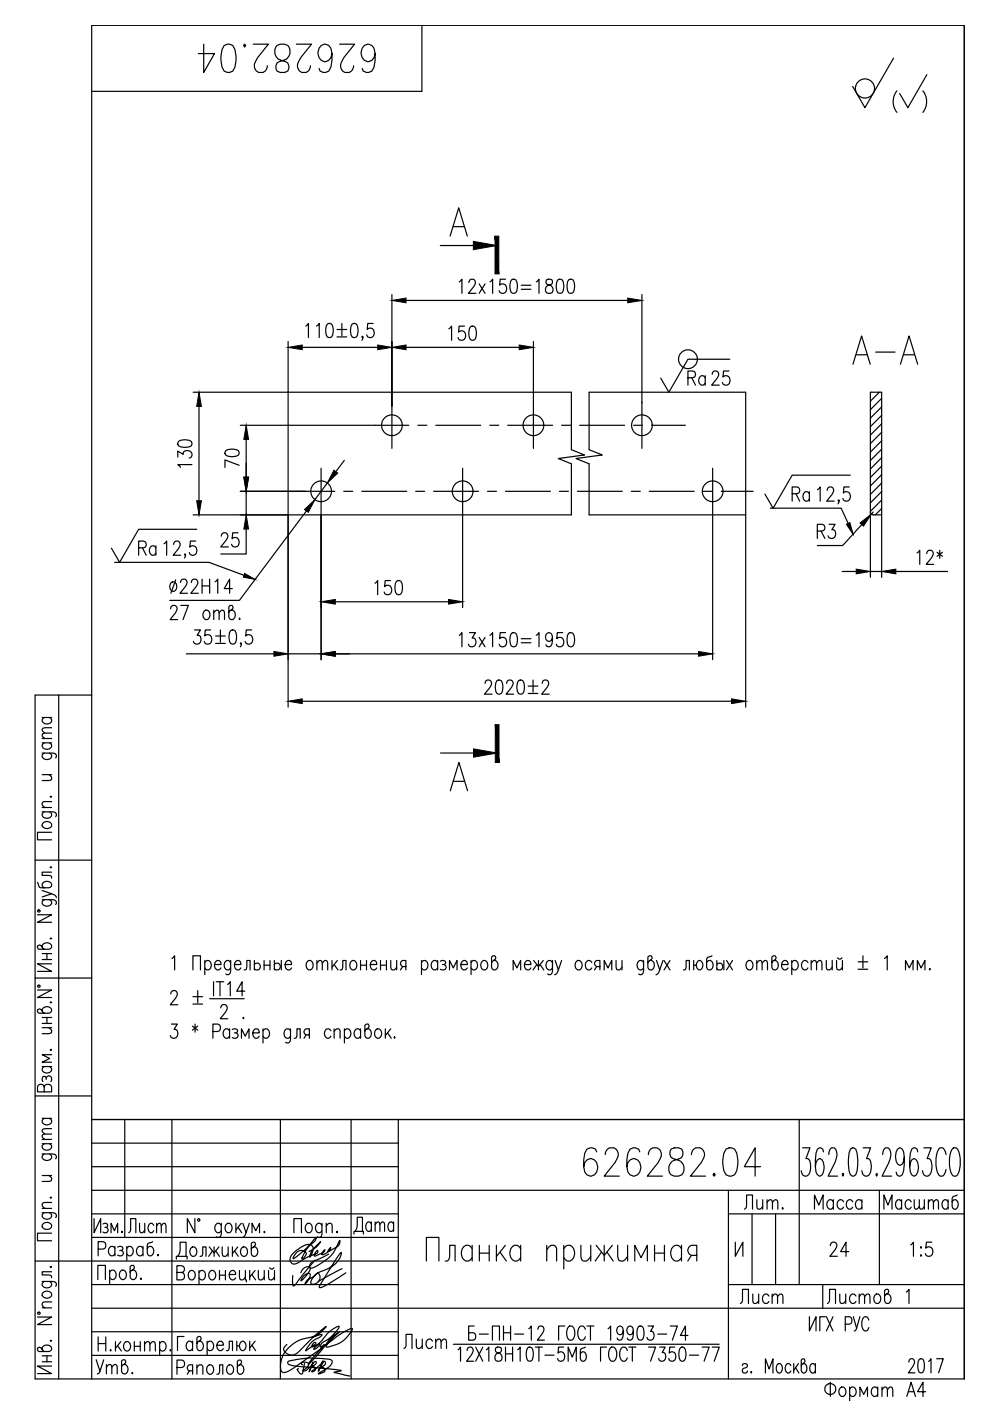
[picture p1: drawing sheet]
<svg xmlns="http://www.w3.org/2000/svg" width="210mm" height="297mm" viewBox="0 0 210 297" stroke-linecap="round" stroke-linejoin="round" font-family="sans-serif">
<defs><g id="words">
<g font-size="10.1">
<text x="40.9" y="16.6">626282.04</text>
<text x="179.6" y="78.3">А-А</text>
<text x="122.4" y="250.5">626282.04</text>
</g>
<text font-size="8.4" x="188" y="25">( )</text>
<text font-size="7.1" x="73.7" y="262.8">Дата</text>
<g font-size="6.6">
<text x="96.3" y="63.5">12x150=1800</text>
<text x="144.6" y="82.9">Ra</text>
<text x="41.6" y="100.2" transform="rotate(-90 41.6 100.2)">130</text>
<text x="166.9" y="107.6">Ra</text>
<text x="193.3" y="121">12*</text>
<text x="78.3" y="127.4">150</text>
<text x="34.9" y="132.6">27 отв.</text>
<text x="101.6" y="148.5">2020±2</text>
<text x="174.6" y="267.8">24</text>
<text x="155.6" y="277.6">Лист</text>
<text x="174.3" y="277.6">Листов</text>
<text x="84.3" y="287.2">Лист</text>
</g>
<g font-size="6.2">
<text x="93.8" y="73.4">150</text>
<text x="51.5" y="100.2" transform="rotate(-90 51.5 100.2)">70</text>
<text x="28.2" y="118.9">Ra</text>
<text x="45.5" y="117.1">25</text>
<text x="96.3" y="138.3">13x150=1950</text>
<text x="34.9" y="214.1">2 ±</text>
<text x="156.6" y="257.5">Лит.</text>
<text x="171.4" y="257.5">Масса</text>
<text x="186.3" y="257.5">Масштаб</text>
<text x="26.1" y="262.5">Лист</text>
<text x="19" y="292.5">Утв.</text>
<text x="36.3" y="292.5">Ряполов</text>
</g>
</g></defs>
<g fill="none" stroke="#000" stroke-width=".25">
<path d="M89.5 5.4v14h-70.1M189.5 12.3l-6.1 10.5-2.6-4.5M204.4 5.4v287M93.4 52.1h7M95.4 50.1l1.9-6 1.8 6M96.1 48.1h2.3M61.1 72.4v77.5M64.1 73.6h16M64.8 69.1l.6-.5v3M67.1 69.1l.6-.5v3M69.4 68.7l.6-.1a1.46 1.46 0 0 1 .7 1.7l-.4 1.1-.6 .2a1.46 1.46 0 0 1-.6-1.7zM71.5 69.9h2"/>
<path d="M71.5 71.4h2M72.5 68.6v2.5M74.7 68.7l.5-.1a1.46 1.46 0 0 1 .7 1.7l-.3 1.1-.6 .2a1.46 1.46 0 0 1-.7-1.7zM76.9 71.4l-.1 .2v-.3a.64 .64 0 0 1-.1 .8M79.1 68.6h-1.1l-.1 1.3a.87 .87 0 0 1 1.1-.2 .87 .87 0 0 1 .3 1 .82 .82 0 0 1-.6 .9 .82 .82 0 0 1-1-.6M83.1 62.4v32.7M86.1 73.6h24M86.1 63.7h47M113.1 72.4v22.7M136.1 62.4v32.7M154.5 78.7h-1.1l-.1 1.2a.88 .88 0 0 1 1.1-.1 .88 .88 0 0 1 .4 1 .82 .82 0 0 1-.7 .9 .82 .82 0 0 1-.9-.6M154.7 76.2h-8.8l-4.1 7-1.7-3"/>
<path d="M40.9 83.2h80.2v12.1l2.8 1.2-5.5 .7 2.7 1.1v10.9h-80.2M42.2 86.2v20M50.9 90.2h35.8M68.1 99.3v40.6M73 97.6l-1.8 2.4M88.6 90.2h1.9M92.4 90.2h9.5M98.1 99.3v29.5M103.8 90.2h1.9M107.6 90.2h9.6M119.1 90.2h1.9M122.9 90.2h9.5"/>
<path d="M134.3 90.2h1.9M138.1 90.2h7.2M151.1 99.3v40.6M184.6 83.2l-.1 .1M186.4 83.2l-1.9 1.9M186.9 84.5l-2.4 2.4M186.9 86.3l-2.4 2.4M186.9 88.1l-2.4 2.4M186.9 89.8l-2.4 2.5M186.9 91.6l-2.4 2.5M186.9 93.4l-2.4 2.4M186.9 95.2l-2.4 2.4"/>
<path d="M186.9 97l-2.4 2.4M186.9 98.8l-2.4 2.4M24.3 119.2h20l7.4 2.8M36.8 115.4l.3-.5 .6-.2a.94 .94 0 0 1 .2 1.6l-1.2 1.4h1.6M39.3 117.6l-.1 .1-.1-.1 .1-.2a.63 .63 0 0 1-.1 .9M41.5 114.7h-1.1l-.2 1.3a.88 .88 0 0 1 1.1-.2 .88 .88 0 0 1 .4 1.1 .82 .82 0 0 1-.6 .8 .82 .82 0 0 1-1-.5M41.7 112.2h-12.3l-4 7-1.8-3M50.9 104.2h20.1M52.2 104.2v5M65 108.3l-14.2 19h-14.8M69.4 102.4l-2.6 3.5M72.9 104.2h1.9"/>
<path d="M76.7 104.2h9.5M88.1 104.2h1.9M91.9 104.2h9.6M103.4 104.2h1.9M107.2 104.2h9.5M118.6 104.2h1.9M122.4 104.2h9.6M133.9 104.2h1.9M137.7 104.2h9.5M149.1 104.2h1.9M152.9 104.2h6.8M158.1 109.2h-33.2v-10.9l-2.8-1.1 5.6-.7-2.8-1.2v-12.1h33.2v66.7"/>
<path d="M163.3 107.7h15l1.5 3.3M173.3 112.6h1a.73 .73 0 0 0 .6-.7 .73 .73 0 0 0-.6-.7h-1v3M174.1 112.6l.8 1.6M175.4 104l.2-.6 .7-.2a.94 .94 0 0 1 .1 1.6l-1.1 1.5h1.6M175.8 111.2h1.3l-.7 1.1h.3a.95 .95 0 0 1 .4 1.4 .95 .95 0 0 1-1.4 .2l-.1-.3M177.9 106.1l-.1 .2-.1-.2 .1-.1a.66 .66 0 0 1-.1 .8M180.1 103.2h-1.2l-.1 1.3a.87 .87 0 0 1 1.1-.1 .87 .87 0 0 1 .4 1 .82 .82 0 0 1-.7 .9 .82 .82 0 0 1-.9-.6M180.3 100.7h-12.3l-4.1 7-1.7-2.9M182.7 111.2l-4 4.5h-5.4M184.5 108.6a.62 .62 0 0 0 .6 .6h1.8v-26h-2.4v39.2M185.1 108.6l-.4 .4M186.9 100.6l-2.4 2.4"/>
<path d="M186.9 102.4l-2.4 2.4M186.9 104.2l-2.4 2.4M186.9 106l-2.4 2.4M186.9 107.8l-1.3 1.4M186.9 109.2v13.2M36.3 123.5a.65 .65 0 0 1 1.1 .3 1.01 1.01 0 0 1-.8 1.6 1.19 1.19 0 0 1-.3-1.9zM37.3 122.9l-1.1 2.9M38.3 123.5l.2-.6 .7-.1a.92 .92 0 0 1 .1 1.6l-1.1 1.4h1.6M39.5 138.6h18.6M40.6 123.5l.2-.6 .7-.1a.92 .92 0 0 1 .1 1.6l-1.2 1.4h1.6M41.2 133.6h1.3l-.7 1.1h.4a.95 .95 0 0 1 .3 1.4 .95 .95 0 0 1-1.4 .2l-.1-.3M42.9 122.8v3"/>
<path d="M42.9 124.2h1.5M44.4 122.8v3M44.7 133.6h-1.2l-.1 1.2a.87 .87 0 0 1 1.1-.1 .87 .87 0 0 1 .4 1 .82 .82 0 0 1-.7 .9 .82 .82 0 0 1-.9-.6M45.6 123.4l.6-.6v3M45.7 136.4h2.1M46.7 133.6v2.5M48.9 133.7l.6-.1a1.46 1.46 0 0 1 .7 1.7l-.4 1.1-.6 .2a1.46 1.46 0 0 1-.6-1.8zM49.3 124.8h-1.8l1.2-2v3M51.2 136.4l-.1 .2v-.3a.64 .64 0 0 1-.1 .8M53.4 133.6h-1.2l-.1 1.2a.87 .87 0 0 1 1.1-.1 .87 .87 0 0 1 .4 1 .82 .82 0 0 1-.7 .9 .82 .82 0 0 1-.9-.6M61.1 138.6h7M71.1 138.6h77"/>
<path d="M71.1 127.6h24M178.5 121.2h3M184.5 121.2h2.4M189.9 121.2h11.1M8.9 159.7l2.8 .1 .2 .3-.1 .6M8.9 157.5h2M8.9 156.6h2M8.9 152.1h2M9.4 159.7l-.5 .4a1 1 0 0 0 1 .9 1 1 0 0 0 1-.9l-.4-.4M9.4 157.5a.66 .66 0 0 0-.5 .6 .66 .66 0 0 0 .5 .6 .91 .91 0 0 0 1.1 .1 .91 .91 0 0 0 .3-1.1l-.3-.2M9.4 152.1l-.5 .5a1 1 0 0 0 1 .9 1 1 0 0 0 1-.9l-.4-.5M10.9 155.4l-1.8 .2-.2 .4 .6 .6"/>
<path d="M10.9 154.3l-1.8 .1-.2 .5 .6 .5M12.4 147.4v145M19.4 147.4h-12v145h197M64.1 148.7h91M93.4 159.7h7M8.9 172.1l2.8 .1 .2 .4-.1 .6M8.9 171.2h2M8.9 164.2h2M9.1 174.5a1.06 1.06 0 0 1 1.1-.3 1.06 1.06 0 0 1 .7 .9 1.06 1.06 0 0 1-1.1 .6 1.06 1.06 0 0 1-.9-1zM9.4 172.1l-.5 .5a1 1 0 0 0 1 .9 1 1 0 0 0 1-.9l-.4-.5M10.4 164.2l.5 .6-.1 .6-1.9 .1M10.7 168.9h.2l-.1 .1z"/>
<path d="M10.9 176.5h-3v1.6h3M10.9 170l-1.8 .1-.2 .5 .6 .6M95.5 167.7l1.8-6 1.8 6M96.2 165.7h2.2M7.4 182.4h12M7.9 193.9h3l-3 1.6h3M7.9 187.1l.5 1 2 .1a.64 .64 0 0 0 .6-.5 .64 .64 0 0 0-.5-.7 .9 .9 0 0 0-1.1-.1 .9 .9 0 0 0-.3 1.1l.3 .2M8 193h.4v.3h-.4zM8.9 190.8l2.8 .1 .2 .3-.1 .6M8.9 188.8l2 .7-2 .7M9.4 190.8l-.5 .4a1 1 0 0 0 1 .9 1 1 0 0 0 1-.9l-.4-.4M10.7 199h.2l-.1 .1z"/>
<path d="M10.7 183.9l.1-.1 .1 .1-.1 .1zM10.9 189.5l.9 .4 .1 .4M10.9 184.9h-2v.7l1.9 .1 .1 .5M7.4 207.4h12M7.9 209.9h3l-3 1.6h3M8 208.9h.4v.4h-.4zM8.9 200.8a1 1 0 0 1 1-.9 1 1 0 0 1 1 .9l-.5 .5h-2.2l-.3-.4v-.3l.5-.3 .3 .2 .7 .8M8.9 214.4a1 1 0 0 1 1-1 1 1 0 0 1 1 1l-.5 .4h-2.2l-.3-.3v-.4l.5-.2 .3 .1 .7 .8M8.9 202.2h2M8.9 203.4h2M8.9 217.9h2M8.9 215.7h2"/>
<path d="M8.9 217h2M9.9 202.2v1.2M9.9 215.7v1.3M10.4 217.9l.5 .6-.1 .5-1.9 .2M10.7 212.5l.1-.1 .1 .1zM10.9 204.4h-3l3 1.5h-3M36.3 217.1h1.3l-.7 1.2a.9 .9 0 0 1 .7 1.2 .9 .9 0 0 1-1.4 .3l-.1-.2M36.4 203.2l.6-.6v3M40.8 217.6l1.1 .8M40.9 205.6v-3h1.6v3M41.4 217.1v1.7M41.9 217.6l-1.1 .8"/>
<path d="M43.4 204.1a.66 .66 0 0 1 .6-.5 .66 .66 0 0 1 .7 .5 1 1 0 0 1-.8 1.5l-.5-.4M43.4 203.6v3M44.5 211.7h7.3M45.1 218.7h1.1a.82 .82 0 0 0 .6-.8 .82 .82 0 0 0-.6-.8h-1.1v3M45.5 204.5h1.4a.67 .67 0 0 0-.5-.8 .67 .67 0 0 0-.8 .4 1 1 0 0 0 .8 1.5l.5-.4M45.8 208.1h1.6M46.7 208.1v3M46.8 213.7l.2-.6 .7-.1a.93 .93 0 0 1 .1 1.6l-1.1 1.4h1.6M48.2 208.7l.6-.6v3M48.7 218.6a.66 .66 0 0 0-.7-.5 .66 .66 0 0 0-.6 .5 .9 .9 0 0 0 0 1.1 .9 .9 0 0 0 1.1 .3l.2-.3M48.7 218.1v2M48.9 204.1l-.4-.5a1 1 0 0 0-1 1 1 1 0 0 0 1 1l.4-.4"/>
<path d="M48.9 203.6l-.1 2.8-.3 .2-.6-.1M49.2 218.3a.73 .73 0 0 1 1.2 .3l-.1 .2-.6 .2M49.7 204.5h1.4a.66 .66 0 0 0-.5-.8 .66 .66 0 0 0-.8 .4 .99 .99 0 0 0 .8 1.5l.5-.4M50 219a.59 .59 0 0 1 .5 .6 .59 .59 0 0 1-.5 .5l-.8-.1M51.6 215.7l.1 .2-.1 .1zM51.8 205.6l.4-.1 .1-1.9h.7v2M51.9 210.1h-1.7l1.1-2v3M53.6 219h1.4a.66 .66 0 0 0-.5-.8 .66 .66 0 0 0-.8 .4 1.01 1.01 0 0 0 .8 1.5l.5-.4M53.9 204.5a.73 .73 0 0 1 1.2 0 .73 .73 0 0 1-.4 1.1h-.4l-.4-.2M53.9 203.6v2M55.8 218.6a.67 .67 0 0 1 .6-.5 .67 .67 0 0 1 .6 .5 1.01 1.01 0 0 1-.8 1.5l-.4-.4M55.8 218.1v3"/>
<path d="M56 204.6h1.2M56 203.6v2M57.2 203.6v2M58.2 204.5a.73 .73 0 0 1 1.1 0 .73 .73 0 0 1-.3 1.1h-.5l-.3-.2M58.2 203.6v2M59.6 203.6v2M60.5 204.5h1.3a.66 .66 0 0 0-.4-.8 .66 .66 0 0 0-.8 .4 .99 .99 0 0 0 .8 1.5l.4-.4M61.6 218.6l-.1-.2a.59 .59 0 0 0-.9-.1 1.07 1.07 0 0 0-.4 1.1 1.07 1.07 0 0 0 .9 .7l.5-.4M61.6 218.1l-.1 2.7a.59 .59 0 0 1-.9 .2M64.9 219.4l-.4 .7M65.2 203.8a.8 .8 0 0 1 1 .1 .8 .8 0 0 1 .2 .9 .8 .8 0 0 1-.9 .8 1.18 1.18 0 0 1-.3-1.8zM65.6 219.4l-.9-.1a.67 .67 0 0 1 .2-1.2h.7v2"/>
<path d="M67.2 204.2l.6-.6 .4 .2 .1 1.8M67.2 203.6v2M68.3 204.2l.6-.6 .5 .2 .1 1.8M70.2 218.6a.67 .67 0 0 0-.7-.5 .67 .67 0 0 0-.6 .5 1.01 1.01 0 0 0 .8 1.5l.5-.4M70.4 203.6v2M70.8 218.7l.6-.6 .6 .2 .1 1.8M70.8 204.5l.8 1.1M70.8 218.1v2M71.5 203.6l-1.1 1.5M72.1 205.6l.5-.1 .1-1.9h.7v2M73 218.6a.66 .66 0 0 1 .6-.5 .66 .66 0 0 1 .7 .5 1.01 1.01 0 0 1-.8 1.5l-.5-.4M73 218.1v3"/>
<path d="M74.5 203.8a.8 .8 0 0 1 .9 .1 .8 .8 0 0 1 .2 .9 .8 .8 0 0 1-.9 .8 1.18 1.18 0 0 1-.2-1.8zM76.4 218.6a.66 .66 0 0 0-.6-.5 .66 .66 0 0 0-.6 .5 1.01 1.01 0 0 0 .8 1.5l.4-.4M76.4 204.6h1.3M76.4 203.6v2M76.4 218.1v2M77.7 203.6v2M77.8 218.1a1 1 0 0 1 .9 1 1 1 0 0 1-.9 1l-.4-.5v-2.2l.3-.3h.4l.2 .5-.1 .2-.8 .8M78.5 204.5h1.4a.66 .66 0 0 0-.4-.8 .66 .66 0 0 0-.9 .4 1 1 0 0 0 .8 1.5l.5-.4M79.8 218.3a.64 .64 0 0 1 1 .3 1.01 1.01 0 0 1-.8 1.5 1.18 1.18 0 0 1-.2-1.8zM80.7 204.6h1.2M80.7 203.6v2M81.7 218.1v2"/>
<path d="M81.9 203.6v2M82.2 219l.8 1.1M82.8 203.6l.2 1.9 .5 .1 .6-.5M82.8 218.1l-1.1 1.5M83.7 219.8l.1 .2-.1 .1-.2-.1zM84.1 203.6v2M85.4 204.9l-.5 .7M86.1 204.9h-.7l-.3-.1a.67 .67 0 0 1 .3-1.2h.7v2M89.4 204.1a.66 .66 0 0 1 .6-.5 .66 .66 0 0 1 .6 .5 .99 .99 0 0 1-.8 1.5l-.4-.4M89.4 203.6v3M92.8 204.1l-.5-.5a1 1 0 0 0-.9 1 1 1 0 0 0 .9 1l.5-.4M92.8 203.6v2"/>
<path d="M93.4 203.8a.72 .72 0 0 1 1.1 .3l-.1 .3-.6 .1M94.2 204.5a.59 .59 0 0 1 .4 .6 .59 .59 0 0 1-.4 .5l-.8-.1M95.3 205.6v-2l.8 1.6 .8-1.6v2M97.7 204.5h1.4a.67 .67 0 0 0-.4-.8 .67 .67 0 0 0-.9 .4 1 1 0 0 0 .8 1.5l.5-.4M99.9 204.1l.4-.5a1 1 0 0 1 1 1 1 1 0 0 1-1 1l-.4-.4M99.9 203.6v3M102.3 203.8a.8 .8 0 0 1 .9 .1 .8 .8 0 0 1 .2 .9 .8 .8 0 0 1-.9 .8 1.18 1.18 0 0 1-.2-1.8zM104.7 203.6a1 1 0 0 1 .9 1 1 1 0 0 1-.9 1l-.5-.5v-2.2l.4-.3h.3l.2 .5-.1 .3-.8 .7M108.8 205.6v-2l.8 1.6 .8-1.6v2M111.2 204.5h1.4a.67 .67 0 0 0-.5-.8 .67 .67 0 0 0-.8 .4 .99 .99 0 0 0 .8 1.5l.5-.4M113.1 203.6l1.1 1.3 1-1.3M113.8 204.5l-.8 1.1"/>
<path d="M114.2 203.6v2M114.5 204.5l.8 1.1M117.1 204.1l-.4-.5a1 1 0 0 0-.9 1 1 1 0 0 0 .9 1l.4-.4M117.1 203.6l-.1 2.8-.3 .2-.6-.1M117.7 203.6l.7 2 .7-2M118.4 205.6l-.2 .6-.6 .4M122.3 203.8l.2-.2a1 1 0 0 1 .9 1 1 1 0 0 1-.9 1 1.17 1.17 0 0 1-.2-1.8zM125.5 204.1a.66 .66 0 0 0-.7-.5 .66 .66 0 0 0-.6 .5 .99 .99 0 0 0 .8 1.5l.5-.4M126.5 204.9l-.5 .7M127.2 204.9h-.7l-.2-.1a.67 .67 0 0 1 .2-1.2h.7v2M128.1 205.6v-2l.8 1.6 .8-1.6v2M130.6 203.6l.1 1.9 .6 .1 .6-.5"/>
<path d="M131.9 203.6v2M136.5 204.1l-.5-.5a1 1 0 0 0-.9 1 1 1 0 0 0 .9 1l.5-.4M136.5 203.6l-.2 2.8-.3 .2-.6-.1M137.8 203.6a1 1 0 0 1 .9 1 1 1 0 0 1-.9 1l-.4-.5v-2.2l.3-.3h.3l.3 .5-.1 .3-.8 .7M139.2 203.6l.7 2 .7-2M139.9 205.6l-.5 .9-.3 .1M140.8 203.6l1.2 2M142 203.6l-1.2 2M144.9 205.6l.5-.1 .1-1.9h.7v2M147.1 204.6h.5a.89 .89 0 0 1 .9-1 1.07 1.07 0 0 1 .5 1.1 1.07 1.07 0 0 1-.8 .9 .99 .99 0 0 1-.6-1M147.1 203.6v2M151 202.6l-1.1 .5-.1 2a.65 .65 0 0 0 .6 .6 .65 .65 0 0 0 .7-.5 1.01 1.01 0 0 0-.8-1.6l-.5 .5"/>
<path d="M152 204.5a.73 .73 0 0 1 1.2 0 .73 .73 0 0 1-.4 1.1h-.5l-.3-.2M152 203.6v2M153.5 203.6v2M154.1 203.6l1.2 2M155.3 203.6l-1.2 2M158.5 203.8a.8 .8 0 0 1 .9 .1 .8 .8 0 0 1 .2 .9 .8 .8 0 0 1-.9 .8 1.18 1.18 0 0 1-.2-1.8zM160.5 204.2l.5-.6 .5 .2 .1 1.8M160.5 203.6v2M161.6 204.2l.6-.6 .4 .2 .1 1.8M164.1 203.6a1 1 0 0 1 .9 1 1 1 0 0 1-.9 1l-.4-.5v-2.2l.3-.3h.3l.3 .5-.2 .3-.7 .7M165.7 204.5h1.4a.67 .67 0 0 0-.4-.8 .67 .67 0 0 0-.9 .4 .99 .99 0 0 0 .8 1.5l.5-.4M167.9 204.1l.2-.3a.8 .8 0 0 1 .9 .1 .8 .8 0 0 1 .2 .9 .8 .8 0 0 1-.9 .8l-.4-.4"/>
<path d="M167.9 203.6v3M171.3 204.1a.66 .66 0 0 0-.6-.5 .66 .66 0 0 0-.6 .5 1 1 0 0 0 .7 1.5l.5-.4M172 204.2l.6-.6 .4 .2 .1 1.8M172 203.6v2M173.1 204.2l.6-.6 .5 .2 .1 1.8M175.2 203.6l.1 1.9 .6 .1 .5-.5M176.4 203.6v2M177.4 203.6l.1 1.9 .5 .1 .6-.5M177.6 203.1a.5 .5 0 0 0 .4 .3 .5 .5 0 0 0 .5-.3M178.6 203.6v2M181.9 203.9h2.1M181.9 205.5h2.1"/>
<path d="M183 202.6v2.6M187.5 203.2l.6-.6v3M192 205.6v-2l.8 1.6 .8-1.6v2M194.5 205.6v-2l.8 1.6 .8-1.6v2M197.1 205.4l.2 .1-.2 .1-.1-.1zM7.4 232.4h12M8.9 237.1h2M8.9 226.1h2M9.4 237.1l-.3 .2a.8 .8 0 0 0 .1 1 .8 .8 0 0 0 .9 .2l.7-.3a.65 .65 0 0 0-.3-1.1M9.4 230.5a.73 .73 0 0 0-.7-.6 .73 .73 0 0 0-.8 .6v1h3v-1a.81 .81 0 0 0-.7-.6 .81 .81 0 0 0-.8 .6v1M9.4 226.1a.66 .66 0 0 0-.5 .7 .66 .66 0 0 0 .5 .6 .91 .91 0 0 0 1.1 0 .91 .91 0 0 0 .3-1l-.3-.3M9.8 228.5a.59 .59 0 0 1 .6-.4 .59 .59 0 0 1 .5 .4l-.1 .8"/>
<path d="M9.8 228.9v-.4l-.4-.3a.71 .71 0 0 0-.3 1.1M10.7 222.6l.1-.1 .1 .1-.1 .1zM10.9 239.3l-1.8 .1-.2 .5 .6 .5M10.9 223.6h-2l1.6 .8-1.6 .8h2M19.4 237.4h185M26.4 237.4v25M36.4 237.4v55M51.2 220.1v-2l.8 1.6 .8-1.6v2M59.4 237.4v55M62.4 220.1l.4-.1 .2-1.9h.6v2M74.4 237.4v55M84.4 237.4v55"/>
<path d="M169.4 237.4v35M8.9 257.1l2.8 .1 .2 .4-.1 .5M8.9 244.7l2.8 .1 .2 .3-.1 .6M8.9 256.2h2M8.9 249.2h2M8.9 242.5h2M8.9 241.6h2M9.1 259.5a1.06 1.06 0 0 1 1.1-.3 1.06 1.06 0 0 1 .7 .9 1.06 1.06 0 0 1-1.1 .6 1.06 1.06 0 0 1-.9-1zM9.4 257.1l-.5 .5a1 1 0 0 0 1 .9 1 1 0 0 0 1-.9l-.4-.5M9.4 244.7l-.5 .4a1 1 0 0 0 1 .9 1 1 0 0 0 1-.9l-.4-.4M9.4 242.5l-.5 .4a1 1 0 0 0 1 1 1 1 0 0 0 1-1l-.4-.4M10.4 249.2l.5 .6-.1 .6-1.9 .1"/>
<path d="M10.7 253.9l.1-.1 .1 .1-.1 .1zM10.9 254.9l-1.8 .2-.2 .5 .6 .6M10.9 240.4l-1.8 .1-.2 .5 .6 .6M19.4 252.4h185M19.4 257.4h65M19.4 242.4h65M19.4 247.4h65M19.9 258.4v3l1.4-3v3M21.8 259.5a.6 .6 0 0 1 1 .3l-.1 .3-.5 .1M41.3 258.4v3l-1.6-3v3M42 258.4h.3v.4h-.3zM46.9 259.8l-.4-.4a1 1 0 0 0-1 1 1 1 0 0 0 1 1l.4-.5"/>
<path d="M46.9 259.4l-.1 2.7-.3 .3-.6-.2M48.1 259.5a.8 .8 0 0 1 .9 .1 .8 .8 0 0 1 .2 .9 .8 .8 0 0 1-.9 .9 1.18 1.18 0 0 1-.2-1.9zM50 259.4v2M51.1 259.4l-1.1 1.4M51.5 259.4l.7 2 .7-2M65.1 259.5l.2-.1a1 1 0 0 1 .9 1 1 1 0 0 1-.9 1 1.18 1.18 0 0 1-.2-1.9zM68.3 259.8l-.5-.4a1 1 0 0 0-.9 1 1 1 0 0 0 .9 1l.5-.5M68.3 259.4l-.2 2.7-.3 .3-.6-.2M69.2 259.9l.5-.5 .6 .1 .1 1.9M69.2 259.4v2M154.4 257.4h50M154.4 252.4v40"/>
<path d="M159.4 257.4v15M164.4 257.4v15M170.2 243.4h1.5l-.8 2.2h.4a3.1 3.1 0 0 1 .1 3.5l-.4 .3h-.4l-.4-.3-.3-.9M174.6 244.2l-.2-.6-.4-.2-.7 .2a10.4 10.4 0 0 0-.3 4.9l.3 .6 .6 .3a2.29 2.29 0 0 0 .7-2.9l-.3-.6-.6-.3-.4 .3-.3 .6-.1 .9M175.7 244.8a1.71 1.71 0 0 1 .6-1.4h.6a1.92 1.92 0 0 1 .4 2.2l-1.7 3.8h2M178.7 248.8l.2 .3-.2 .3-.1-.3zM180.3 243.6l.4-.2h.3l.4 .2a8.5 8.5 0 0 1 0 5.5l-.4 .3-.7-.3a8.7 8.7 0 0 1 0-5.5zM183 243.4h1.6l-.9 2.2h.5a3.1 3.1 0 0 1 .1 3.5l-.4 .3h-.5l-.4-.3-.3-.9M185.9 248.8l.1 .3-.1 .3-.2-.3zM186.4 252.4v20M187.2 244.8a1.71 1.71 0 0 1 .5-1.4h.6a1.92 1.92 0 0 1 .4 2.2l-1.7 3.8h2M191.7 245.4l-.1 .8-.3 .6-.6 .3a2.29 2.29 0 0 1-.7-2.9l.3-.6 .4-.2 .6 .2a7.8 7.8 0 0 1 0 5.5l-.7 .3-.4-.3-.2-.6"/>
<path d="M194.6 244.2l-.2-.6-.4-.2h-.3l-.4 .2a10 10 0 0 0-.3 4.9l.3 .6 .6 .3a2.31 2.31 0 0 0 .7-2.9l-.3-.6-.6-.3-.4 .3-.3 .6-.1 .9M195.9 243.4h1.5l-.8 2.2h.4a3.1 3.1 0 0 1 .2 3.5l-.5 .3h-.4l-.4-.3-.3-.9M200.6 244.8l-.2-.6a1.01 1.01 0 0 0-1.1-.8 5.4 5.4 0 0 0 0 6 1.23 1.23 0 0 0 1.3-1.5M202.2 243.4a1.23 1.23 0 0 1 1.2 1.4 5.2 5.2 0 0 1-.7 4.6 1.24 1.24 0 0 1-1.3-1.5 5.1 5.1 0 0 1 .8-4.5zM7.4 267.4h77M7.9 279.2h3l-3 1.6h3M8 278.3h.4v.3h-.4zM8.9 271.7l2.8 .1 .2 .3-.1 .6M8.9 277.3h2M9.1 274.1a1.06 1.06 0 0 1 1.1-.3 1.06 1.06 0 0 1 .7 .9 1.06 1.06 0 0 1-1.1 .5 1.06 1.06 0 0 1-.9-.9zM9.4 271.7l-.5 .4a1 1 0 0 0 1 1 1 1 0 0 0 1-1l-.4-.4M10.7 268.6h.2l-.1 .1z"/>
<path d="M10.9 261.5h-3v1.6h3M10.9 276l-1.8 .1-.2 .6 .6 .6M10.9 269.6h-2v.7l1.9 .1 .1 .5M19.4 277.4h185M19.4 262.4h65M19.4 272.4h65M20.7 271.3v-3h1.6v3M20.8 264.8h1.1a.82 .82 0 0 0 .6-.8 .82 .82 0 0 0-.6-.7h-1.1v3M22.5 260.2a.61 .61 0 0 1 .4 .6 .61 .61 0 0 1-.4 .6l-.7-.2M23.3 269.7a.67 .67 0 0 1 .6-.4 .67 .67 0 0 1 .6 .4 1.01 1.01 0 0 1-.8 1.6l-.4-.4M23.3 269.3v3M23.5 261.4v-2l.7 1.5 .7-1.5v2"/>
<path d="M24.4 264.7a.67 .67 0 0 0-.7-.5 .67 .67 0 0 0-.6 .5 .91 .91 0 0 0 0 1.1 .91 .91 0 0 0 1 .3l.3-.3M24.4 264.3v2M24.9 264.4a.73 .73 0 0 1 1.2 .3l-.4 .4h-.3M25.7 269.4a.64 .64 0 0 1 1 .3 1.01 1.01 0 0 1-.8 1.6 1.18 1.18 0 0 1-.2-1.9zM25.7 265.1a.59 .59 0 0 1 .5 .6 .59 .59 0 0 1-.5 .6l-.8-.2M26.9 264.7a.67 .67 0 0 1 .6-.5 .67 .67 0 0 1 .6 .5 1.01 1.01 0 0 1-.8 1.6l-.4-.5M26.9 264.3v3M28.1 269.3a1 1 0 0 1 .9 1 1 1 0 0 1-.9 1l-.5-.6v-2.1l.3-.3h.4l.2 .4-.1 .3-.8 .7M29.9 271l.1 .1-.1 .2zM30.3 264.7a.67 .67 0 0 0-.6-.5 .67 .67 0 0 0-.6 .5 1.01 1.01 0 0 0 .8 1.6l.4-.5M30.3 264.3v2M32.4 263.3l-1.1 .4-.1 2a.64 .64 0 0 0 .6 .6 .64 .64 0 0 0 .7-.5 .91 .91 0 0 0 0-1.1 .91 .91 0 0 0-1-.3l-.3 .3"/>
<path d="M33.5 266l.1 .1-.1 .2-.1-.2zM37.4 266.9v-.5h2.3v.5M37.5 269.8h1a.82 .82 0 0 1 .6 .8 .82 .82 0 0 1-.6 .8h-1v-3h1a.73 .73 0 0 1 .6 .7 .73 .73 0 0 1-.6 .7M37.6 266.4a3.1 3.1 0 0 0 .6-3h1.2v3M40.2 269.5a.65 .65 0 0 1 1.1 .3 1.01 1.01 0 0 1-.8 1.6 1.19 1.19 0 0 1-.3-1.9zM40.6 264.5l.2-.1a1 1 0 0 1 .9 1 1 1 0 0 1-.9 1 1.18 1.18 0 0 1-.2-1.9zM42.2 269.8a.67 .67 0 0 1 .6-.5 .67 .67 0 0 1 .7 .5 1.01 1.01 0 0 1-.8 1.6l-.5-.5M42.2 269.4v3M42.4 266.4l.5-.2 .1-1.8h.7v2M44.4 264.4l1 1.3 1-1.3M44.6 269.5a.64 .64 0 0 1 1 .3 1.01 1.01 0 0 1-.8 1.6 1.18 1.18 0 0 1-.2-1.9zM45.1 265.2l-.9 1.2"/>
<path d="M45.4 264.4v2M45.7 265.2l.8 1.2M46.5 270.4h1.3M46.5 269.4v2M47.1 264.4l.1 1.8 .6 .2 .6-.6M47.8 269.4v2M48.4 264.4v2M48.6 270.2h1.4a.67 .67 0 0 0-.5-.8 .67 .67 0 0 0-.8 .4 1.01 1.01 0 0 0 .8 1.6l.5-.5M49.3 264.4v2M49.7 265.2l.8 1.2M50.4 264.4l-1.1 1.4M50.5 260.2l.8 1.2"/>
<path d="M50.8 269.4l.1 1.8 .6 .2 .5-.6M51.3 264.5l.3-.1a1 1 0 0 1 .9 1 1 1 0 0 1-.9 1 1.18 1.18 0 0 1-.3-1.9zM52 269.4v2h.2v.4M52.2 261.4l-.5 .8-.3 .2M52.9 269.4v2M53.4 270.2l.8 1.2M53.4 261.4v-2l.8 1.5 .8-1.5v2M53.7 264.4a1 1 0 0 1 1 1 1 1 0 0 1-1 1l-.4-.6v-2.1l.3-.3h.4l.2 .4-.1 .3-.8 .7M54.1 269.4l-1.2 1.4M54.8 269.4l.1 1.8 .6 .2 .5-.6M56 269.4v2M56.1 261.1l.1 .1-.1 .2-.2-.2z"/>
<path d="M56.9 269.4l.2 1.8 .5 .2 .6-.6M57.2 268.8a.5 .5 0 0 0 .4 .3 .5 .5 0 0 0 .5-.3M58.2 269.4v2M62.3 261.4v-3h1.6v3M62.9 265.5a1.22 1.22 0 0 1 2 .3l-.5 .9-.3 .2a10.5 10.5 0 0 1 3-4.5l-.5 .9-3.5 3-1 .5 .2-.5zM63.8 269.9a1.5 1.5 0 0 1 2-1.2 4.4 4.4 0 0 1-2 2.9 1.9 1.9 0 0 1 1.8-1.6l.1 .1a2.8 2.8 0 0 1-1 2.2l.4-.9 1.3-.7 .5-.5a.46 .46 0 0 1 .6-.3 .46 .46 0 0 1 .3 .5 1.34 1.34 0 0 1-.4 1.5 1.34 1.34 0 0 1-1.5 .2 3.1 3.1 0 0 1 2.1-2.5 5.7 5.7 0 0 0 4.4-3.8l-.1-.3-1.2 1.6-3.2 5.3-.2 .4 .1 .2a9.1 9.1 0 0 0 3.6-1.9l1.9-1.2M65.5 265.3a4.5 4.5 0 0 0 2.5-2l-.3 .2a5.1 5.1 0 0 0-2 3 2.42 2.42 0 0 0 .7-2l-.1-.3a1.51 1.51 0 0 0-2.1 0l-.9 .6a3 3 0 0 0-1.8 2.3 .94 .94 0 0 0 .6 .9 .94 .94 0 0 0 1-.2l2-1.2 2-.8 .3-.3-.1-.4-.2 .2-.4 .7a.2 .2 0 0 0 0 .3 .2 .2 0 0 0 .3 0l1.5-.7 .4-.6-.3 .2a.57 .57 0 0 0-.3 .8 2.24 2.24 0 0 0 1.8-1.5l-.6 .9 1.6-.8a1.4 1.4 0 0 0 1-1.6h-.1a9 9 0 0 1-6.2 5.9l-.2-.4a1.52 1.52 0 0 1 1.3-1.3l2.8-1.3M66.8 267.2l-4.5 5.5-.2-.5v-1.8M72.5 269l-5.1 2.7M90.4 267.4v-5h2.7v5M94.4 267.4h.4l.4-.3 .1-.7v-2.4h1.2v3.4M100.1 264.7a1.11 1.11 0 0 0-1-.7 1.11 1.11 0 0 0-1.1 .7 1.88 1.88 0 0 0 .8 2.7h.5l.8-.8"/>
<path d="M100.1 264v3.4M101.6 265.7h2.1M101.6 264v3.4M103.7 264v3.4M105.3 264v3.4M106 265.5l1.3 1.9M107.2 264l-1.9 2.4M110.4 264.7a1.11 1.11 0 0 0-1.1-.7 1.11 1.11 0 0 0-1 .7 1.88 1.88 0 0 0 .8 2.7h.5l.8-.8M110.4 264v3.4M115.9 265l1-1h.5l.4 .3 .2 .4v2.7M115.9 264v3.4M119.5 264.7a1.11 1.11 0 0 1 1.1-.7 1.11 1.11 0 0 1 1 .7 2.01 2.01 0 0 1-.7 2.7h-.6l-.8-.8"/>
<path d="M119.5 264v5M123.2 264v2.4l.1 .7 .4 .3h.6l1-1M125.3 264v3.4M126.4 264l1.7 2.2 1.7-2.2M127.5 265.5l-1.3 1.9M128.1 264v3.4M128.7 265.5l1.3 1.9M131 264v2.4l.2 .7 .3 .3h.6l1-1M133.1 264v3.4M134.6 267.4v-3.4l1.3 2.6 1.4-2.6v3.4M138.8 265.7h2.1M138.8 264v3.4"/>
<path d="M140.9 264v3.4M144.5 264.7a1.11 1.11 0 0 0-1.1-.7 1.11 1.11 0 0 0-1 .7 1.88 1.88 0 0 0 .8 2.7h.5l.8-.8M144.5 264v3.4M146.6 266.2l-.8 1.2M147.7 266.2h-1.1a1.13 1.13 0 0 1-.8-1.1 1.13 1.13 0 0 1 .8-1.1h1.1v3.4M154.4 272.4h50M155.9 263.4v3l1.6-3v3M171.6 279.2v3l1.4-3v3M175 279.2h-1.2v3M175.2 279.2l1.4 3M176.6 279.2l-1.4 3M180.9 279.2l.7 2.4"/>
<path d="M182.3 279.2l-.8 2.7-.4 .3M184.2 279.9a.71 .71 0 0 0-.7-.8 .71 .71 0 0 0-.7 .8 2.03 2.03 0 0 0 .5 2.3 .78 .78 0 0 0 .9-.7M192.2 273.9l.5-.5v3M193.1 263.9l.6-.5v3M195.3 264.4l.1 .1-.1 .1-.1-.1zM195.3 266.1l.1 .1-.1 .2-.1-.2zM197.6 263.4h-1.2l-.1 1.2a.88 .88 0 0 1 1.1-.1 .88 .88 0 0 1 .4 1 .82 .82 0 0 1-.7 .9 .82 .82 0 0 1-.9-.6M8.9 286.1a1 1 0 0 1 1-.9 1 1 0 0 1 1 .9l-.5 .5h-2.2l-.3-.4v-.3l.5-.3 .3 .1 .7 .9M8.9 287.5h2M8.9 288.7h2M9.9 287.5v1.2M10.7 284.3l.1-.2 .1 .2-.1 .1z"/>
<path d="M10.9 289.6h-3l3 1.6h-3M19.4 292.4v-287h185v287M19.4 282.4h65M19.4 287.4h65M20.8 283.4v3M20.8 284.9h1.6M22.4 283.4v3M24.5 284.4v2M24.9 285.3l.8 1.1M25.6 284.4l-1.1 1.5M26.5 284.6a.65 .65 0 0 1 1.1 .3 1.01 1.01 0 0 1-.8 1.5 1.19 1.19 0 0 1-.3-1.8zM28.5 284.4v2"/>
<path d="M29.7 284.4v2M30.6 285l.6-.6 .5 .2 .1 1.8M30.6 284.4v2M31.8 285l.6-.6 .4 .2 .1 1.8M33.8 284.9a.67 .67 0 0 1 .7-.5 .67 .67 0 0 1 .6 .5 1.01 1.01 0 0 1-.8 1.5l-.5-.4M33.8 284.4v3M39 283.4h-1.4v3M40.8 284.8a.66 .66 0 0 0-.6-.5 .66 .66 0 0 0-.6 .5 .91 .91 0 0 0-.1 1.1 .91 .91 0 0 0 1.1 .3l.2-.3M40.8 284.4v2M42.2 284.4a1 1 0 0 1 .9 1 1 1 0 0 1-.9 1l-.4-.6v-2.1l.3-.3h.3l.3 .4-.2 .3-.7 .7M43.9 284.8l.5-.4a1 1 0 0 1 .9 1 1 1 0 0 1-.9 1l-.5-.5M43.9 284.4v3"/>
<path d="M46 285.2h1.3a.67 .67 0 0 0-.4-.8 .67 .67 0 0 0-.8 .4 .99 .99 0 0 0 .8 1.6l.4-.5M48 286.4l.5-.2 .1-1.8h.7v2M50.2 285.4h.6a.89 .89 0 0 1 .8-1 1.07 1.07 0 0 1 .6 1 1.07 1.07 0 0 1-.8 1 .99 .99 0 0 1-.6-1M50.2 284.4v2M52.9 284.4v2M53.4 285.2l.8 1.2M54.1 284.4l-1.2 1.4M64.2 289.4l-.4-.3a1.04 1.04 0 0 1 1.7 .2l-.5 .7-.8 .5v.1a2.79 2.79 0 0 0 2.1-1.6v-.2l-.8 2.1 .3-.7a1.91 1.91 0 0 1 1.1-1.5h.1a.52 .52 0 0 1-.4 .8l-.4 .2a.61 .61 0 0 1 .7 .6 .61 .61 0 0 1-.8 .5v-.1a6.6 6.6 0 0 0 2.4-2.2l-1 2.2 1.1-2a.34 .34 0 0 1 .5 .1 .34 .34 0 0 1-.2 .5l-.4 .4-.5 .1 .6 .2 .2 .2a.54 .54 0 0 1 0 .6 .54 .54 0 0 1-.5 .3l-.8 .2 2.2-1.4 .6-.7a.67 .67 0 0 0 0-.8 .67 .67 0 0 0-.8-.3 19.5 19.5 0 0 0-8.4 .6 .52 .52 0 0 0 .5 .7l1.6 .3 9 .8 .2 .1-1.6 .4 3.4 .7M64.6 289.1l-.3 1.5a.53 .53 0 0 1-.4 .7l-.4-.2-.5-.7 .3-.2M66.4 283.5l1.8-.6-.3 .5a5.6 5.6 0 0 0-3.1 3l1.8-1.2a.3 .3 0 0 0 .4-.3 .3 .3 0 0 0-.3-.3 .3 .3 0 0 0-.3 .3 .39 .39 0 0 0-.3 .3 .39 .39 0 0 0 .2 .4l1.4-.7a1.36 1.36 0 0 1-1.2 1.2l1.6-1.7a7.1 7.1 0 0 1 3.8-3.2v.1a8.9 8.9 0 0 1-3.7 3.5l-.3 .8 .9-.5-2.5 2.9-.9 1.3 1.6-1.7 1.7-2a8.3 8.3 0 0 1 3.2-3.2v.1a10.5 10.5 0 0 0-2.7 3v.1a6.1 6.1 0 0 0 5.5-3.9 10.7 10.7 0 0 0-4.2 2.4l-7.1 5.2-2.5 1.5a.9 .9 0 0 1-1.1 .1 .9 .9 0 0 1-.3-1.1 6.7 6.7 0 0 1 6.2-6.2 5.8 5.8 0 0 0 3.5-2.4l-.1 .1a46.2 46.2 0 0 0-6 5.5 1.75 1.75 0 0 1-3-.9l.7-.9M96.1 285h56.4M99 286.3l.3-.5 .6-.2a.97 .97 0 0 1 .1 1.6l-1.1 1.4h1.5"/>
<path d="M100.5 281.1h-1.1v3h.9a.83 .83 0 0 0 .6-.7 .83 .83 0 0 0-.6-.8h-.9M100.9 285.6l1.5 3M101.6 282.9h1.9M102.4 285.6l-1.5 3M103.1 286.2l.5-.6v3M104.4 284.1v-3h1.5v3M105.1 285.8a.69 .69 0 0 0 .3 1 .98 .98 0 0 1 1 .7 .98 .98 0 0 1-.5 1.1 .87 .87 0 0 1-1-.7 .87 .87 0 0 1 .7-1l.4-.1a.62 .62 0 0 0 .3-.7 .62 .62 0 0 0-.4-.5zM106.8 281.1v3M106.8 282.6h1.5M107.2 285.6v3M107.2 287h1.5M108.3 281.1v3"/>
<path d="M108.7 285.6v3M109.1 282.9h1.9M109.7 286.2l.6-.6v3M111.9 285.8l.5-.2a1.49 1.49 0 0 1 .7 1.7l-.3 1.2-.6 .1a1.52 1.52 0 0 1-.6-1.7zM112.1 281.7l.5-.6v3M113.5 285.6h1.5M114 281.9l.3-.6 .6-.2a.97 .97 0 0 1 .1 1.6l-1.1 1.4h1.5M114.3 285.6v3M115.5 287.3h2M119.5 285.6h-1.1l-.1 1.3a.83 .83 0 0 1 1.1-.2 .83 .83 0 0 1 .3 1 .79 .79 0 0 1-.5 .9 .79 .79 0 0 1-.9-.3l-.1-.3M119.7 281.1h-1.3v3M120.5 288.6v-3l.8 2.1 .9-2.1v3"/>
<path d="M120.6 281.3l.2-.2a.96 .96 0 0 1 1.1 1.2 1.85 1.85 0 0 1-.7 1.8 .95 .95 0 0 1-1-1.1 2.19 2.19 0 0 1 .4-1.7zM124.1 281.9l-.3-.6-.7-.2a1.99 1.99 0 0 0 0 3 .79 .79 0 0 0 1-.7M124.1 285.6l-1 .4-.1 2a.59 .59 0 0 0 .4 .6 .59 .59 0 0 0 .6-.1 1.03 1.03 0 0 0 .4-1.1 1.03 1.03 0 0 0-.9-.8l-.5 .4M124.4 281.1h1.5M125.2 281.1v3M128.6 285.6h-1.3v3M128.9 281.7l.6-.6v3M129.5 285.8l.2-.2a.98 .98 0 0 1 1.1 1.2 1.91 1.91 0 0 1-.7 1.8 .95 .95 0 0 1-1.1-1.1 2.18 2.18 0 0 1 .5-1.7zM132.2 282.1l-.4 .8a.89 .89 0 0 1-1.1-.7 .89 .89 0 0 1 .7-1.1l.4 .2a2.65 2.65 0 0 1 0 2.7l-.5 .1-.3-.1-.1-.3M133 286.3l-.1-.3a.74 .74 0 0 0-.9-.4 1.99 1.99 0 0 0 0 3 .79 .79 0 0 0 1-.7M133.3 285.6h1.5M134.1 285.6v3"/>
<path d="M134.3 282.1l-.3 .8a.88 .88 0 0 1-1.1-.5 .88 .88 0 0 1 .3-1.1l.3-.2 .5 .2a2.72 2.72 0 0 1 0 2.7l-.6 .1-.3-.1-.1-.3M135.4 281.3l.5-.2a1.49 1.49 0 0 1 .6 1.8l-.3 1.1-.5 .1a1.49 1.49 0 0 1-.7-1.7zM137.4 281.1h1.2l-.7 1.2h.4a.93 .93 0 0 1 .4 1.3 .93 .93 0 0 1-1.4 .3l-.1-.3M137.5 285.6h1.5l-1.1 3M139.4 282.9h2M139.9 285.6h1.1l-.6 1.2h.3a.93 .93 0 0 1 .4 1.3 .93 .93 0 0 1-1.3 .2l-.2-.3M142.1 281.1h1.5l-1.1 3M143.1 285.6h-1.1l-.1 1.3a.83 .83 0 0 1 1.1-.2 .83 .83 0 0 1 .3 1 .79 .79 0 0 1-.5 .9 .79 .79 0 0 1-.9-.3l-.1-.3M144.3 285.8l.5-.2a1.52 1.52 0 0 1 .6 1.7l-.3 1.2-.5 .1a1.49 1.49 0 0 1-.7-1.7zM145.9 283.1h-1.6l1-2v3M146.2 287.3h1.9M148.9 285.6h1.5l-1.1 3"/>
<path d="M151 285.6h1.5l-1.1 3M157.4 289.5a.56 .56 0 0 1 .5-.4 .56 .56 0 0 1 .6 .4l-.3 .5-.5 .1a.54 .54 0 0 0-.3 .5 .54 .54 0 0 0 .4 .5l.6-.1 .1-.3M159.3 290.8v.3zM162.3 291.1v-3l.8 2.2 .8-2.2v3M164.9 289.2l.5-.1a1.24 1.24 0 0 1 0 2 1.05 1.05 0 0 1-.9-.8 1.05 1.05 0 0 1 .4-1.1zM167.7 289.5l-.4-.4h-.3a1.23 1.23 0 0 0 0 2h.3l.4-.4M168.3 289.1v2M168.7 290l.7 1.1M169.3 289.1l-1 1.4M170.3 289.1h.3a1.24 1.24 0 0 1 0 2 .61 .61 0 0 1-.7-.6v-2.1l.3-.3 .4 .2a.73 .73 0 0 1-.5 .9l-.2 .3M172.9 289.5l-.4-.4h-.3a1.24 1.24 0 0 0 0 2h.3l.4-.4M172.9 289.1v2"/>
<path d="M176 293.1v3M178.2 294.2a.64 .64 0 0 1 1 .3 1.01 1.01 0 0 1-.8 1.6 1.18 1.18 0 0 1-.2-1.9zM179.2 280.8h.9a.85 .85 0 0 0 .5-.8 .85 .85 0 0 0-.5-.8h-.9v3M180.1 294.5a.67 .67 0 0 1 .7-.4 .67 .67 0 0 1 .6 .4 1.01 1.01 0 0 1-.8 1.6l-.5-.5M180.1 294.1v2.9M182.3 296.1v-2l.8 1.5 .8-1.5v2M186.1 294.5a.67 .67 0 0 0-.6-.4 .67 .67 0 0 0-.7 .4 1.01 1.01 0 0 0 .8 1.6l.5-.5M186.1 294.1v2M187 294.6l.6-.5 .4 .1 .2 1.9M187 294.1v2M188.2 294.6l.5-.5 .5 .1 .1 1.9M192.3 296.1l.9-3 .9 3"/>
<path d="M192.6 295.1h1.1M192.7 288.8l.1-.4a.66 .66 0 0 1 1-.1 .66 .66 0 0 1 0 .9l-1.2 1.9h1.4M194.9 288.2l.5-.1a1.51 1.51 0 0 1 .6 1.7l-.3 1.1-.5 .2a1.51 1.51 0 0 1-.6-1.7zM196.3 295.1h-1.7l1.1-2v3M196.9 288.6l.5-.5v3M198.6 288.1h1.4l-1 3"/>
<circle cx="183.4" cy="18.8" r="2.03"/>
<circle cx="145.9" cy="76.2" r="2"/>
<circle cx="83.1" cy="90.2" r="2.2"/>
<circle cx="113.1" cy="90.2" r="2.2"/>
<circle cx="136.1" cy="90.2" r="2.2"/>
<circle cx="68.1" cy="104.2" r="2.2"/>
<circle cx="98.1" cy="104.2" r="2.2"/>
<circle cx="151.1" cy="104.2" r="2.2"/>
<circle cx="176" cy="294.5" r="1.17"/>
</g>
<g fill="#000" stroke="#000" stroke-width=".21">
<path d="M100.4 51.2l5 .9-5 .8zM61.1 73.6l3-.5v1zM80.1 73.1l3 .5-3 .5zM83.1 73.6l3-.5v1zM83.1 63.7l3-.5v1zM110.1 73.1l3 .5-3 .5zM133.1 63.2l3 .5-3 .5zM42.2 83.2l.5 3h-1zM52.2 90.2l.5 3h-1zM70.8 99.7l.8 .6-2.2 2.1zM41.7 106.2h1l-.5 3zM51.7 101.2h1l-.5 3z"/>
<path d="M52.2 109.2l.5 3h-1zM64.6 108l2.2-2.1-1.4 2.7zM179.5 111.2l.7-.4 .7 2.4zM182.3 110.9l2.4-1.9-1.6 2.6zM51.9 121.6l2.2 1.2-2.5-.4zM58.1 138.1l3 .5-3 .5zM68.1 138.6l3-.5v1zM68.1 127.6l3-.5v1zM95.1 127.1l3 .5-3 .5zM148.1 138.1l3 .5-3 .5zM181.5 120.7l3 .5-3 .5zM186.9 121.2l3-.5v1z"/>
<path d="M61.1 148.7l3-.5v1zM100.4 158.8l5 .9-5 .8zM155.1 148.2l3 .5-3 .5z"/>
<path d="M105 50.1l.8 8v-8zM105 50.1l.8 8h-.8z"/>
<path d="M105 153.7l.8 8v-8zM105 153.7l.8 8h-.8z"/>
</g>
<use href="#words"/>
</svg>
